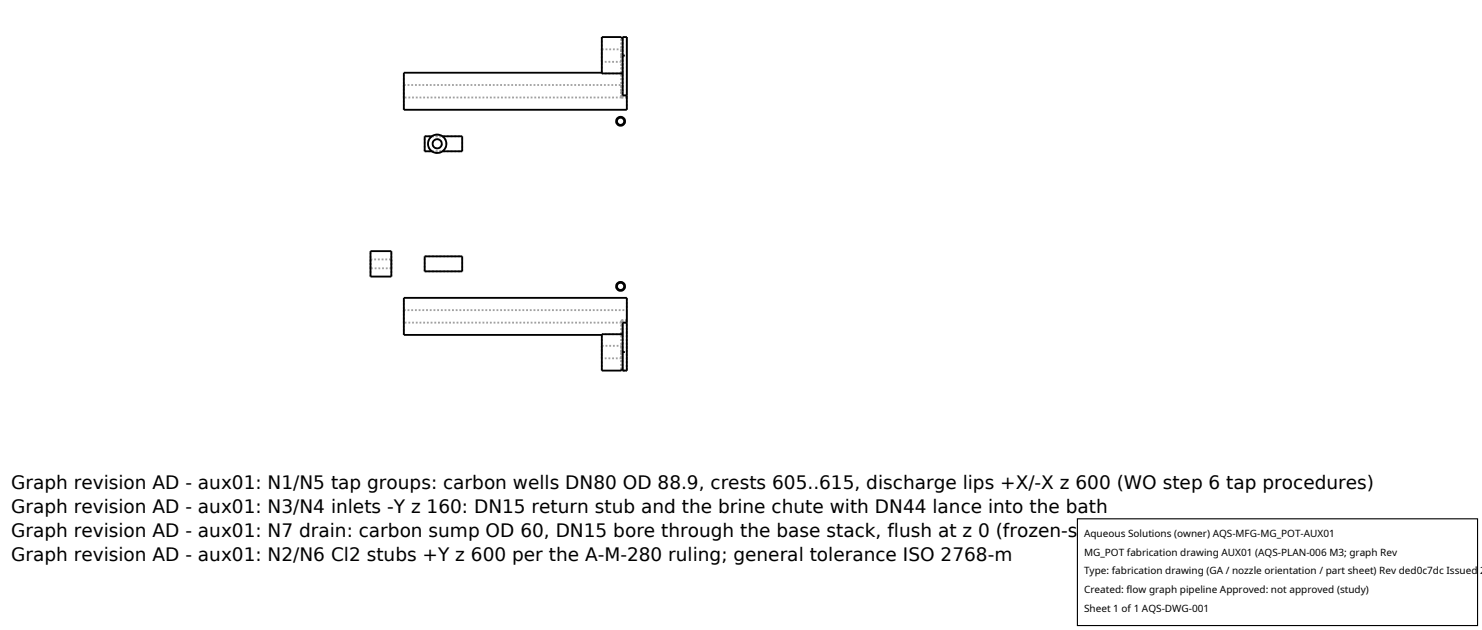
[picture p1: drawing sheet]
<svg xmlns="http://www.w3.org/2000/svg" width="212mm" height="90mm" viewBox="0 0 212 90" stroke-linecap="round" stroke-linejoin="round" font-family="sans-serif">
<defs><g id="words">
<g font-size="2.6">
<text x="1.6" y="69.8">Graph revision AD - aux01: N1/N5 tap groups: carbon wells DN80 OD 88.9, crests 605..615, discharge lips +X/-X z 600 (WO step 6 tap procedures)</text>
<text x="1.6" y="73.3">Graph revision AD - aux01: N3/N4 inlets -Y z 160: DN15 return stub and the brine chute with DN44 lance into the bath</text>
<text x="1.6" y="76.7">Graph revision AD - aux01: N7 drain: carbon sump OD 60, DN15 bore through the base stack, flush at z 0 (frozen-salt drain pig)</text>
<text x="1.6" y="80.2">Graph revision AD - aux01: N2/N6 Cl2 stubs +Y z 600 per the A-M-280 ruling; general tolerance ISO 2768-m</text>
</g>
<g font-size="1.4">
<text x="154.8" y="76.6">Aqueous Solutions (owner) AQS-MFG-MG_POT-AUX01</text>
<text x="154.8" y="79.3">MG_POT fabrication drawing AUX01 (AQS-PLAN-006 M3; graph Rev</text>
<text x="154.8" y="82">Type: fabrication drawing (GA / nozzle orientation / part sheet) Rev ded0c7dc Issued 2</text>
<text x="154.8" y="84.7">Created: flow graph pipeline Approved: not approved (study)</text>
<text x="154.8" y="87.4">Sheet 1 of 1 AQS-DWG-001</text>
</g>
</g></defs>
<g fill="none" stroke="#a0a0a0" stroke-width=".26" stroke-dasharray=".3 .3" stroke-linecap="butt">
<path d="M57.7 15.7v-5.3M57.7 12.1h31.1M57.7 12.1v1.8M57.7 13.9v-1.8M60.7 19.5h5.3M61.7 19.5h1.5M62.4 19.2l-.7 .3M62.4 19.9l.5 .2 .2 .5-.2 .4-.5 .2-.4-.2-.2-.5 .2-.4 .4-.2M63.2 19.5l.4 .4 .2 .6-.2 .6-.4 .5M63.2 19.5l-.8-.3M86 10.4v.1M86 10.5v-.1"/>
<path d="M86 7v1.8M86 8.8v-1.8M86 7h2.8M86 5.3v5.2M88.6 16.7l-.4 .2-.2 .4 .2 .4 .4 .3 .5-.2 .2-.5-.2-.4-.5-.2M88.6 16.8l-.3 .1-.2 .4 .2 .4 .3 .1 .4-.1 .2-.4-.2-.4-.4-.1M88.8 10.5h-2.8M88.8 13v-2.5M88.8 13.9v-.9M88.8 13.9h.7M88.8 7.9v-2.5M88.8 10.4v-2.5"/>
<path d="M88.8 7v.9M88.8 7.9v-.9M88.8 5.3v.1M88.8 7.9v.9M88.8 8.8v-.9M88.8 13v.9M88.8 12.1v.9M88.8 13v-.9M88.8 10.4v.1M88.8 8.8h-2.8M88.8 13.9h-31.1M88.9 10.5h-.1"/>
<path d="M88.9 10.5v2.5M88.9 13v.6M88.9 13.6v-.6M88.9 13v-2.5M88.9 5.3h.6M88.9 5.3v.1M88.9 10.4v.1M88.9 7.9v-2.5M88.9 10.4v-2.5M88.9 7.9v-2.6M88.9 5.4v2.5M88.9 13v-5.1"/>
<path d="M88.9 13.6h.6M88.9 7.9v2.5M88.9 5.4h-.1M88.9 10.4h-.1M89.2 7.9h-.3M89.5 13.6h-.6M89.5 15.7v-2.1M89.5 13.9v-8.6M89.5 13.6v-8.3M52.9 39.5v-3.6M52.9 37h3M52.9 37v1.3"/>
<path d="M52.9 38.3v-1.3M55.9 39.5v-3.6M55.9 37v1.3M55.9 38.3v-1.3M55.9 38.3h-3M60.7 21.6h5.3M60.7 21.6v-2.1M60.7 38.7h5.3M60.7 36.6h5.3M60.7 38.7v-2.1M61.7 21.6h1.5M61.7 21.6l-.4-.4-.2-.6 .2-.7 .4-.4"/>
<path d="M61.7 21.6l.7 .2 .8-.2M66 21.6v-2.1M66 38.7v-2.1M57.7 47.8v-5.3M57.7 44.3h31.8M57.7 44.3v1.8M57.7 46.1v-1.8M86 47.7v.1M86 47.8v-.1M86 49.4v1.8M86 51.2v-1.8M86 49.4h2.8"/>
<path d="M86 52.9v-5.2M88.6 40.3l-.4 .1-.2 .5 .2 .4 .4 .2 .5-.2 .2-.4-.2-.5-.5-.1M88.6 40.4l-.3 .1-.2 .4 .2 .3 .3 .2 .4-.1 .2-.4-.2-.4-.4-.1M88.8 47.7h-2.8M88.8 50.3v-2.5M88.8 52.8v-2.5M88.8 45.8h.7M88.8 47.7v-1.9M88.8 45.8v.3M88.8 46.1v-.3M88.8 50.3v.9M88.8 51.2v-.9"/>
<path d="M88.8 52.8v.1M88.8 49.4v.9M88.8 50.3v-.9M88.8 47.7v.1M88.8 46.1h-31.1M88.8 51.2h-2.8M88.9 46.1v1.6M88.9 47.7h-.1M88.9 47.7v-1.6M88.9 52.9h.6M88.9 52.8v-2.5M88.9 52.8v.1"/>
<path d="M88.9 47.7v.1M88.9 50.3v-2.5M88.9 47.8h-.1M88.9 47.8v2.5M88.9 50.3v2.5M88.9 52.8h-.1M88.9 52.9v-2.6M88.9 50.3v-4.2M88.9 46.1h.6M89.2 50.3h-.3M89.5 46.1v-3.6M89.5 46.1h-.6"/>
<path d="M89.5 52.9v-7.1M89.5 45.8h-.7M89.5 44.3v1.5M89.5 45.8v-1.5M89.5 52.9v-6.8M89.5 45.8v7.1"/>
</g>
<g fill="none" stroke="#000" stroke-width=".26">
<path d="M61.7 19.5h-1v2.1h1M63.2 19.5h2.8v2.1h-2.8M86 10.4h-28.3v5.3h31.8v-10.4h-.6v8.3h.6M88.9 10.4h-.1v.1h.1M88.9 5.4h-.1v-.1h-2.8v5.2h2.8M88.9 7.9h.3M52.9 35.9h3v3.6h-3zM60.7 36.6h5.3v2.1h-5.3zM88.8 47.7h-2.8v5.2h2.8v-.1h.1M88.9 47.7h-.1v.1h.1M88.9 50.3h.3M89.5 46.1h-.6v6.8h.6v-10.4h-31.8v5.3h28.3"/>
<circle cx="88.6" cy="17.3" r=".51"/>
<circle cx="88.6" cy="17.3" r=".63"/>
<circle cx="62.4" cy="20.5" r="1.31"/>
<circle cx="62.4" cy="20.5" r=".65"/>
<circle cx="88.6" cy="40.9" r=".51"/>
<circle cx="88.6" cy="40.9" r=".63"/>
</g>
<path d="M153.9 74.1h57.1v15.2h-57.1z" fill="#fff" stroke="#000" stroke-width=".16"/>
<use href="#words"/>
</svg>
